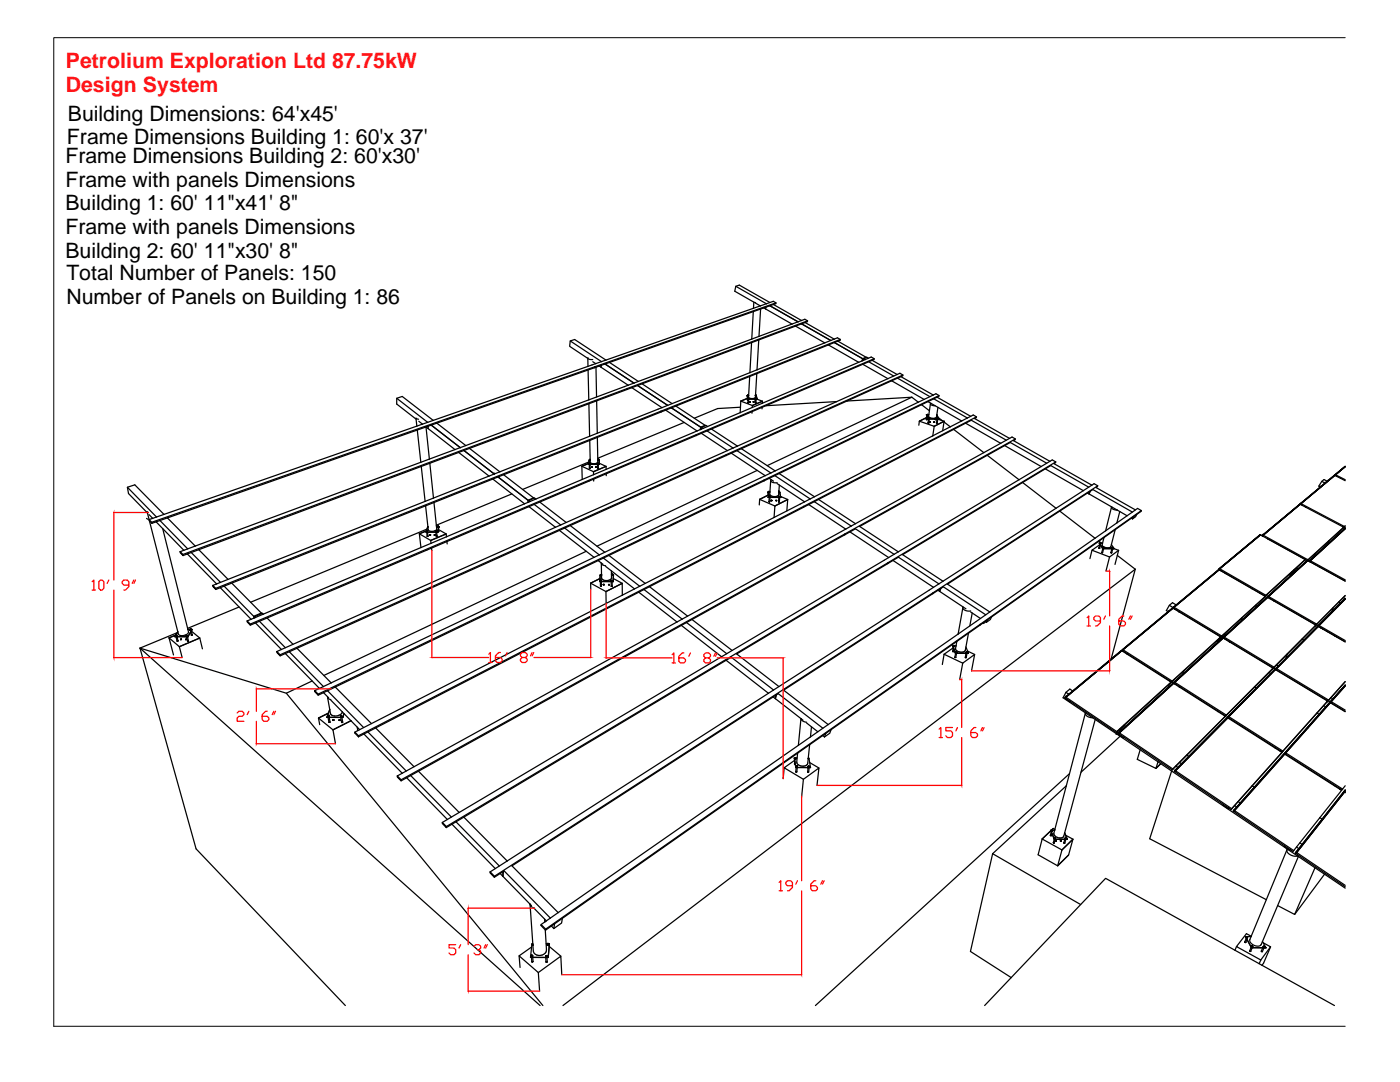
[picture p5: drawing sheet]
<svg xmlns="http://www.w3.org/2000/svg" width="279mm" height="216mm" viewBox="0 0 279 216" stroke-linecap="round" stroke-linejoin="round" font-family="sans-serif">
<defs><g id="words">
<g font-size="4.2" fill="#ff1418">
<text x="13.1" y="13.6">Petrolium Exploration Ltd 87.75kW</text>
<text x="13.1" y="18.3">Design System</text>
</g>
<g font-size="4.2">
<text x="13.3" y="28.8">Frame Dimensions Building 1: 60'x 37'</text>
<text x="13.5" y="24.2">Building Dimensions: 64'x45'</text>
<text x="13.1" y="32.5">Frame Dimensions Building 2: 60'x30'</text>
<text x="13.1" y="37.2">Frame with panels Dimensions</text>
<text x="13.1" y="41.9">Building 1: 60' 11&quot;x41' 8&quot;</text>
<text x="13.1" y="46.7">Frame with panels Dimensions</text>
<text x="13.1" y="51.4">Building 2: 60' 11&quot;x30' 8&quot;</text>
<text x="13.2" y="56">Total Number of Panels: 150</text>
<text x="13.2" y="60.7">Number of Panels on Building 1: 86</text>
</g>
</g></defs>
<!-- layer: 0 -->
<g fill="none" stroke="#000" stroke-width=".25">
<path d="M146.8 57.1l6.2 3.5M79.2 79.5l6.2 4.8M113.8 68l6.2 4.2M117.4 71.4h-.1a.82 .82 0 0 0 1 .3M117.4 73.8l.1 6M117.5 79.8l-24.5 9.1M118.3 72.2l.6 .4M118.7 73.4l-31.5 11M118.7 73.2v.2M118.7 73.2l-88.4 31v.2M118.9 72.6l-32.4 11.3M118.9 73.3l.2 5.9"/>
<path d="M119.1 80l.1 6.4M119.6 73l-.9 .4M119.6 73l.4 .3M120 73.3l5.4 3.6M120 72.9l-.4 .1M120 72.9v.4M120 72.2l-1.1 .4M120.7 72.6l-.7 .3M120.7 72.6l5.8 3.8M120.7 72.6h.1M120.9 71.9l-.9 .3M120.9 71.9l-6.2-4.2-.9 .3-.1 1.1 3.6 2.4v1.6"/>
<path d="M121.6 72.3l5.8 3.8M121.6 72.3l-.8 .3M125.2 77.7l-7.7 2.9M125.2 77.5l-88.7 33.1M125.2 77.5v.2M126.1 77.4l6 3.9M126.1 77.4l-.9 .3M126.5 76.4l-9 3.4M126.5 76.4h.1M127.2 76.9l-1.1 .5M127.2 76.9l6.1 4M127.4 76.1l-.9 .3"/>
<path d="M128.1 76.6l6 3.9M149.1 79l.1 .6M149.1 79h.1M149.2 79.8h.1M149.2 79.5l-1.4 .5M149.2 79.3v.5M149.2 79h.1M149.2 79h-.1M149.2 79.6h.1M149.2 79.6h.2M149.3 79h.1M149.3 78.9l-.1 .1"/>
<path d="M149.3 79.8h-.1M149.3 78.9l-.2 .1M149.3 78.9v.1M149.3 79.8h.1M149.3 78.9h.1M149.3 79.6h.1M149.3 79.6v.2M149.3 79.6v.7M149.3 79.5v.1M149.3 79.5h.1M149.4 79.6h.1M149.3 79.6h-.1"/>
<path d="M149.4 79.5v.1M149.4 79.5h.1M149.4 79.6h1.5M149.4 78.9a.62 .62 0 0 0 .3 .6 .62 .62 0 0 0 .7 0l.3-.1 .1-.4M149.4 79.5h-.1M149.4 79.6h1.3M149.4 79.6v.7M149.4 79.6h-.1M149.6 75.1l-.2 3.8M149.7 74.4l-16.5 6.5M150 68.4l-.3 6M150 68.4l-22.8 8.5"/>
<path d="M150.3 62.2l-28.7 10.1M150.3 62.2l-.3 5.5M150.4 60.3v1.2M150.6 60.3l.2 .1M150.7 79.6l.1 .2M150.7 79.6h.2M150.8 79h.1M150.8 79.8v.6M150.8 79.6v.2M150.8 78.9h.1M150.8 79.6h.1M150.8 79.5v.1"/>
<path d="M150.8 79.5h.1M150.8 60.5l.9 .5M150.8 79.5l.1 .1M150.9 79h.1M150.9 79.5h.1M150.9 79.6h.1M150.9 79.5v.1M150.9 79.6h.2M150.9 79.6v.8M150.9 78.9l-.1 .1M150.9 78.9v.1M150.9 79l.2 .6"/>
<path d="M151 74.6l-.2 4.3M151.1 79.6h-.2M151.1 79.6h.1M151.1 79.6l1.1 .5-.1 .4M151.1 73.8l-1.4 .6M151.4 67.8l-.3 6M151.8 61.7l-.3 5.4M151.8 61.7l-1.5 .5M152.4 61.4l-.6 .3M152.4 61.4l.4 .2M152.9 61.3l-.5 .1M152.9 61.3l-.1 .3 5.3 3.1"/>
<path d="M153 60.6l1.3-.5 .6 .3-.1 .2-.5 .2M153 60.6l-32.1 11.3M153.6 61l-.7 .3M153.6 61l5.7 3.2M153.6 60.4l-6.1-3.5-.7 .2-.2 1 4 2.3M154.3 60.8l-.7 .2M154.3 60.8l5.7 3.2M154.9 60.4l-36.2 12.8M158.8 65.1l-8.8 3.3M158.8 65.1l5.8 3.3M159.3 64.2l-31.9 11.9M160 64l-.7 .2"/>
<path d="M160 64l.6-.3 .6 .3-.1 .2-.4 .2M160 64.6l5.8 3.3M160 64.6l-1.2 .5M160.7 64.4l5.8 3.3M160.7 64.4l-.7 .2M161.2 64l-36 13.5M165.3 68.8l6.1 3.5M165.8 67.9l-14.7 5.9M166.5 67.7l-.7 .2M166.5 67.7l.6-.3 .6 .3v.2l-.5 .2M166.5 68.4l-31.6 12.6M166.5 68.4l5.7 3.2 .6-.3"/>
<path d="M166.5 68.4l5.7 3.2-.2 .4M167.2 68.1l-.7 .3M167.2 68.1l5.6 3.2M167.7 67.7l-35.8 14.3M171.4 72.3l-30.2 12.8M172 72l-.6 .3M172.2 72.7l-22.1 9.4M172.2 72.7l5 2.9M172.2 71.9l-.2 .1M172.6 71.8l-.3-.2-.1 .3M172.6 71.8l1.3-.6 .6 .4-.1 .1-.3 .2M172.6 71.8l-.4 .1"/>
<path d="M172.8 71.3v.1M173.3 71.5l-.3-.2-.7 .3M173.4 72.2l5 2.8M174.1 71.9l4.9 2.8M174.1 71.9l-1.9 .8M174.5 71.6l-35.5 15.1M177.2 75.6l-30 13.4M178 76l-9 4M178 76l6.4 3.7M179 74.7l-1.8 .9M179 74.7l.6-.2 .6 .3-.4 .4M179.1 75.5l6.5 3.6"/>
<path d="M179.8 75.2l-1.8 .8M179.8 75.2l6.5 3.6M180.2 74.8l-35.2 15.9M182 79.3l-28.9 13.6M182 79.3l1.3 1M182 79.3l-13 .7M184.4 79.7l-29.7 14.3M186.3 78.8l.5-.2 .6 .3-.1 .2-1 .5M186.3 78.8l-1.9 .9M186.3 79.6l-30.8 14.9M186.3 79.6l6.8 3.8M187 79.3l6.7 3.8"/>
<path d="M187.4 78.9l-34.9 16.9M25.4 97.2l5.8 6M83 83.4l.5 .3M83 83.6l.2 1.4M83.1 83.6l-3.9-3v-1.1l1.1-.4 6.2 4.8M83.2 85l-50.5 17.6M83.3 85.8l.7 6.4M83.6 84.1l.7 .5M84 92.2l-45 16.8M84.1 93.1l.7 6.9M84.3 84.6l-1.1 .4M85 85.2l.7 6.4"/>
<path d="M85 85.2h.1M85 85.2l.5 .3M85.4 84.3l-1.1 .3M85.5 85.5l5.3 4.2M85.5 85v.5M85.8 92.4l.7 7M86.1 84.8l5.8 4.5M86.1 84.8h.1M86.5 83.9l-1.1 .4M87.2 84.4l5.8 4.5M87.2 84.4l-56.9 20M90.8 89.7l-6.8 2.5"/>
<path d="M91.5 90.3l-51.8 19.4M91.5 90.3l6.1 4.7M91.9 89.3l-1.1 .4M91.9 89.3h.1M92.6 89.9l-1.1 .4M92.6 89.9l6 4.7M93 88.9l-1.1 .4M93.7 89.5l6.1 4.6M97.6 95l-12.8 5M98.4 95.6l6.3 4.9M98.6 94.6h.1M98.6 94.6l-1 .4"/>
<path d="M99.4 95.2l6 4.6 1.1-.5M99.4 95.2l-14.5 5.7M99.4 95.2l6 4.6-.1 .5M99.8 94.1l-1.2 .5M100.5 94.7l6 4.6M102.2 98.6l-15.1 6.2M106.5 99.3v.2M106.9 99.6l-.2-.2-1.1 .4M106.9 99.6l-1.6 .7M116.1 93l.1 2.7M116.1 93l2.3 1.1M116.2 95.7l-9.3 3.9"/>
<path d="M117.5 92.7h.2M117.5 92.6h.2M117.5 92.6h.1M117.5 92.6v.1M117.5 80.6l-24.9 9.3M117.5 80.6l.2 6.5M117.5 92.5l-1.4 .5M117.6 92.2l-.1 .4M117.6 92.2l-13.3 5.5M117.6 91.8l-.1 .8M117.6 91.8v.4M117.6 92.5h.1"/>
<path d="M117.6 92.6h.1M117.6 92.5v.1M117.6 92.7v.7M117.6 92.6h-.1M117.6 92.5l.1 .1M117.6 93.4h.1M117.7 92.6h.1M117.7 91.8v.1M117.7 91.9h-.1M117.7 91.9h.1M117.7 91.8h.1M117.7 87.1l-17.9 7"/>
<path d="M117.7 92.6l1.7 .1M117.7 92.6v.1M117.7 87.9l-18.3 7.3M117.7 87.9l.1 3.9M117.7 92.5v.1M117.7 91.8h-.1M117.7 92.5h.1M117.7 92.5h-.1M117.7 92.7l.1 .7M117.7 92.7h.1M117.8 93.4h-.1M117.8 93.4h.1"/>
<path d="M117.8 91.8l-.1 .1M117.8 91.8h.1M117.8 91.8h-.1M117.8 91.8h-.2M117.8 91.8v.1M117.8 92.7h-.1M117.8 92.7h.1M117.8 92.7h1.6M118.1 93.2v.1M118.1 93.2h-.1M118.1 93.3h.1M118.1 93.2h.1"/>
<path d="M118.2 93.2h.1M118.2 93.2h-.1M118.2 93.2l-.1 .1M118.4 94.1l.1 .6M118.5 94.7l-2.3 1M118.5 95.6l-11.9 5M118.5 95.6v.4M118.9 93.3h.1M118.9 93.2h.1M118.9 93.2v.1M119 93.3h-.1M119 93.2h.1"/>
<path d="M119.2 87.3l.1 4.5M119.3 92.5v.1M119.3 92.6h.1M119.3 92.7v.7M119.3 92.5h.1M119.3 93.4h.1M119.3 93.4v.1M119.3 91.8h.2M119.3 91.8h.3M119.3 91.8a.77 .77 0 0 1-.4 .7 .77 .77 0 0 1-.8 0l-.3-.3v-.3M119.4 91.8h.1M119.4 91.8v.1"/>
<path d="M119.4 92.6h.1M119.4 92.6h-.1M119.4 92.5h.1M119.4 92.6v.1M119.4 91.9h.1M119.4 93.4l-.1 .1M119.4 92.5v.1M119.4 92.7h.1M119.4 92.7h.2M119.4 92.7v.7M119.4 93.4h.1M119.4 92.6l.2 .1"/>
<path d="M119.5 91.8h.1M119.5 91.9h-.1M119.5 91.8v.1M119.5 91.8l.1 .1M119.5 92.7h.1M119.6 92.7h.1M119.6 92.7h-.2M119.6 92.6v.1M119.6 92.6h-.1M119.6 92.6h.1M119.6 91.8v.1M119.6 92.4l1.4 .7v.6"/>
<path d="M119.6 91.9v.7M119.6 91.8v.8M119.6 91.8h.1M119.6 91.8h-.1M121 93.1l-2.6 1M121 94.5v.4M131.9 82.2l-14.2 5.7M131.9 82l-88.9 35.4M131.9 82v.2M132.1 81.3l-14.4 5.8M132.9 81.8l6.2 4.2M133.2 80.9l-1.1 .4"/>
<path d="M134 81.4l5.8 3.8 .9-.3M134 81.4l-2.1 .8M134 81.4h.1M134 81.4l5.8 3.8-.1 .5M134.9 81l-.9 .4M134.9 81l5.8 3.9M136.5 84.3l-17.2 7.1M138.9 86.9l-20.4 8.7M139 86.7l-.1 .2M139 86.7l-89.1 37.8M139.1 86l-20.6 8.7M139.7 85.7l-.6 .3"/>
<path d="M139.9 85.6l-.2 .1M140 86.5l-1.1 .4M140 86.5l5.2 3.4M140 85.3l.3 .2M140 85.3l-.1 .3M140.7 84.9v.1M141.1 86l5.2 3.4M141.1 86l-1.1 .5M141.2 85.1l-.3-.2-.9 .4M141.2 85.1l-1.3 .5M142 85.6l5.2 3.4M144.9 90.9l-32.2 14.5"/>
<path d="M145 90.7l-.1 .2M145 90.7l-89.1 40M145.2 89.9l-33.3 14.9M146 90.4l6.7 4.5M146 90.4l-1.1 .5M146.3 89.4l-1.1 .5M147.1 89.9l6.7 4.5M147.1 89.9l-1.1 .5M147.2 89l-.9 .4M147.8 81.3l-4.6 .2-4.6 2M147.8 80l-.1 2.3M147.8 80l2.4 .9"/>
<path d="M148 89.5l6.7 4.5M149.3 80.3h.1M149.3 80.3l.1 .1M149.4 80.4h.1M149.4 80.3v.1M149.4 80.3h.1M149.6 80.2h.1M149.7 80.2h.1M150.1 82.1v.4M150.1 82.1l-9 3.9M150.2 80.9l-.1 .4M150.3 80.2h.1"/>
<path d="M150.4 80.2h.1M150.5 80.2h-.1M150.5 80.2h.1M150.8 80.4h.1M150.9 80.4h-.1M150.9 80.4h.1M151.1 93.9l-32 15.1M151.6 99.6l3 1.4M151.6 99.6l-.1 1.2M152.1 81.3v.3M152.2 80.1l-2 .8M152.5 96l-32.1 15.4"/>
<path d="M152.5 95.8v.2M152.5 95.8l-89 42.7M152.7 94.9l-33.1 15.8M153.2 98.2h.1M153.3 98.2l.1 .9M153.3 99.2h.1M153.3 98.8l-1.7 .8M153.3 98.3l.1 .9M153.3 98.2v.1M153.3 98.6v.6M153.4 98.2v.1M153.4 98.3h.1"/>
<path d="M153.4 98.3h-.1M153.4 98.2h.1M153.4 98.2h-.1M153.4 99.1h.1M153.4 99.1v.1M153.4 99.2v.1M153.4 99.2h-.1M153.4 99.3h.2M153.4 99.2h.1M153.4 99.2l.3 .1M153.5 98.2h.1M153.5 98.2h-.1"/>
<path d="M153.5 98.2h-.2M153.5 98.2h.2M153.5 95.4l.9 .6M153.5 98.3h.1M153.5 99.3v.8M153.5 99.1h.1M153.5 99.1v.1M153.5 99.1l.1 .1M153.6 99.1h-.1M153.6 99.2h-.2M153.6 99.2h.1M153.6 99v.1"/>
<path d="M153.6 99l.1 .1M153.6 99.1h.1M153.6 98.2a.77 .77 0 0 0 .3 .8 .77 .77 0 0 0 .8 .1l.7-.3v-.5M153.7 99.2h1.9M153.7 99.2h-.1M153.7 99.2l-.1 .1M153.7 99.2h.1M153.7 99.1h-.2M153.7 99.3l-.1 .8M153.7 99.3h1.7M153.7 99.1v.1M153.7 99.1h.1"/>
<path d="M153.8 95.9l-.2 2.3M153.8 94.4l-1.1 .5M153.9 99.9h.1M153.9 95.7l-.1 .1a.75 .75 0 0 0 1.1 .5h.2M153.9 99.8v.1M153.9 99.8h.1M154 99.8h.1M154 99.8v.1M154 99.8l.1 .1M154.1 99.9h.1M154.1 99.9h-.2M154.6 94.9l-2.1 1.1"/>
<path d="M154.6 94.9l7.1 4.7M154.7 94l-.9 .4M154.8 99.9h.1M154.8 99.8l.1 .1M154.8 99.8v.1M154.9 99.9h.1M154.9 99.8h.1M154.9 99.8h-.1M155 99.8v.1M155 99.9h-.1M155 99.9h.1M155.1 96.5l5.5 3.6"/>
<path d="M155.4 98.3h.1M155.5 98.3h.1M155.4 99.3h.2M155.4 98.2h.1M155.4 98.2v.1M155.4 98.2h.2M155.4 99.3v.8M155.4 99.1h.1M155.4 99.2h.1M155.4 99.1l.1 .1M155.5 99.2h-.1M155.5 98.2h.1"/>
<path d="M155.5 99.1h.1M155.5 98.3h-.1M155.5 99.2h.1M155.5 94.5l-.9 .4M155.5 94.5l7 4.6M155.5 98.2v.1M155.5 98.2l.1 .1M155.5 96.8l-.1 1.4M155.6 98.3h.1M155.6 99.1h.1M155.6 99.2h.1M155.6 99.1h-.1"/>
<path d="M155.6 99.3l-.1 .8M155.6 98.2h-.1M155.6 98.2v.1M155.6 99.1v.1M155.6 99.2h.2M155.6 99.2v.1M155.6 98.3l.2 .8M155.8 99.1l1.4 .6-2.6 1.3M155.8 99.1l-.1 .1M155.8 99.1v.1M155.8 99.2h.1M155.8 99.2l-.2 .1"/>
<path d="M161.7 99.6l-1.1 .5M162.5 99.1l-.8 .5M163.4 99.7l7.3 4.8M163.4 99.7l-.9 .4M167 80.1l-14.2 .9M169 80l-21.9 9.9M183.5 84l-.1 .8M183.5 84l2.9 1.1M183.9 80.8l1.6 1.2M184.9 83.7h.1M184.9 82.7v.1M184.9 82.8l.1 .2"/>
<path d="M184.9 82.8l.3 .7M184.9 83.3l-1.4 .7M185 82.8h.1M185 83l.1 .2M185 83l-.1 .7M185 82.8h-.1M185 83.7h.1M185 82.8v.1M185 82.9h.1M185.1 82.8h.1M185.1 82.8v.1M185.1 82.7l-.2 .1"/>
<path d="M185.1 82.9h.1M185.1 82.7h.3M185.1 82.7v.1M185.1 83.2l-.1 .5M185.1 83.2l.1 .3M185.1 83.2h.1M185.1 82.8h-.2M185.2 80.1l6.7 3.9M185.2 84.4h.1M185.2 83.5l.1 .1M185.2 83.5h.1M185.2 83.5h.3"/>
<path d="M185.3 84.4h.1M185.3 83.6h.2M185.3 83.6h.1M185.3 83.5h.1M185.3 83.6l-.1 .8M185.4 84.4h-.1M185.4 83.5h.1M185.4 83.5l.1 .1M185.4 83.5l-.1 .1M185.5 83.6h.1M185.5 83.4l-.2 .1M185.5 83.5h.1"/>
<path d="M185.5 83.5h-.1M185.5 83.6h1.7M185.5 83.6l-.1 .8M185.5 83.6h1.1M185.5 84.2h.1M185.6 84.2h.1M185.6 84.2h-.1M185.7 84.2h-.1M185.7 84.2h.1M185.7 80.6l-.3 2.1a.59 .59 0 0 0 .1 .7 .59 .59 0 0 0 .7 .1l.6-.1 .1-.6M185.8 80.5h-.1a.82 .82 0 0 0 .9 .5M185.8 80.5h.1"/>
<path d="M186.2 87l-23.7 12.1M186.4 84.2h.1M186.4 85.1l-.2 1.9M186.5 84.2h.1M186.5 84.2h-.1M186.6 83.7h.1M186.6 83.6h.6M186.6 83.6v.1M186.7 83.7h.1M186.8 83.6l-.1 .1M186.9 84.4h.1M186.9 82.8h.1"/>
<path d="M187 82.8h.1M187 82.8l.3 .7M187 83.6l-.1 .8M187 83.5h.1M187 83.5l.1 .1M187 84.4h.1M187.1 83.5h.1M187.2 83.5l-.1 .1M187.2 83.5h.1M187.2 83.5v.1M187.2 83.6h.2M187.2 83.6h.1"/>
<path d="M187.2 81.3l-.3 1.5M187.2 83.5l.2 .1M187.2 83.3l.9 .6M187.3 83.5h-.1M187.3 83.5h.1M187.3 83.5l.1 .1M187.4 83.6h.1M188.4 84.2l1.2 1M188.4 84.1l-2 1M188.4 84.1l-.3 1.8M188.4 84.1l-1.2-.5-.2 .8M189.6 85.2l-3.4 1.8"/>
<path d="M190.3 85.7l-26.9 14M190.3 85.7l6 4.6M190.3 85.7l3.5-1.8 7 3.9M191.9 84l-2.3 1.2M192.7 84.4l7 4.1M193.1 83.4l1.1-.6 .7 .4-.4 .3 7 4M193.1 83.4l-1.2 .6M194.9 83.2l-34.5 17.8M197 90.9l4.6-2.6 7.3 4.1M197 90.9l6.4 4.8M197 90.9l-25.4 14.1 7.7 5.1M199.7 88.5l-63.6 35"/>
<path d="M200.5 88.9l7.3 4.2M201.5 87.5l-1.8 1M201.5 87.5l.5-.3 .6 .4-.3 .3 7.2 4.2M202.6 87.6l-34 18.9M204.1 96.3l-24 14.4 8.1 5.3M204.1 96.3l5.6-3.4 7.6 4.3M204.1 96.3l6.7 5.1M207.8 93.1l-28.5 17M208.6 93.6l7.6 4.3M209.5 92.1l.5-.3 .7 .4-.4 .3 7.6 4.3M209.5 92.1l-1.7 1M210.7 92.2l-33.5 20.1"/>
<path d="M216.2 97.9l-5.4 3.5M217 98.4l-27.9 18.2 8.4 5.5M217 98.4l.3 .2M217.3 98.6l5.7 3.2M217.5 98.1l-.2 .5M217.6 98l-.3 .6M217.6 98l-.6 .4M217.6 98l.5-.3 7.9 4.5M217.9 96.8l.4-.3 .8 .4-.4 .4 7.9 4.4M217.9 96.8l-1.7 1.1M219.1 96.9l-32.9 21.4M263.6 97.2h.1"/>
<path d="M263.6 97.2l-4.1 3.4M263.8 96.1l.6 .3M264.4 96.4l-4.8 4.1M264.4 96.4l1.9-1.6-2.7 2.4M264.5 96.4h.1M264.5 96.4l-.9 .8M264.9 96l-.7-.3-.4 .4-.6 .9 .3 .2M264.9 96h.1M264.9 96l-.4 .4M266.3 94.9l-6.8 5.7 .1-.1M266.4 94.9l-1.5 1.1M266.4 94.9l-6.8 5.6"/>
<path d="M266.4 94.9h.1M266.4 94.9l-6.7 5.6M266.4 94.9l1.1 .5M266.5 94.7l-.1 .2 2.1-1.8-2 1.6M266.5 94.7l-.1 .2M266.5 94.7h.1M266.8 95v.1M267.5 95.4l1 .5M267.5 95.4h.1M268.5 93.1l-2 1.6 2 1M268.5 93l-2.1 1.9 2.1-1.8-2 1.6M29.3 103.4l.2 .2"/>
<path d="M29.3 102.1l.3 .2M29.4 102.3l.4 1.4M29.4 102.4l-3.8-3.9-.2-1.3 1.5-.5 5.8 5.9M29.7 102.7l.8 .7M29.8 103.7h.1M29.8 103.9l5.7 22.2M30.3 104.2l-.5-.5 .5 .7M30.5 103.4l-.7 .3M31.2 104.1l5.5 5.7M31.9 103.9l5.6 5.6M32.5 105.5l4.9 19.9M32.7 102.6l-2.2 .8"/>
<path d="M33.4 103.3l5.6 5.7M36 110.1l.5 .5v.3l-.5-.6zM36.7 109.8l-.7 .3M37.4 110.5l5.8 6M37.4 110.5l-.9 .4M37.5 109.5l-.8 .3M38.2 110.2l5.8 6M38.2 110.2l-.8 .3M39 109l-1.5 .5M39.7 109.7l5.8 5.9M39.7 109.7l-1.5 .5M42.5 116.8l.5 .6 .1 .2-.6-.6z"/>
<path d="M43.2 116.5l-.7 .3M44 117.3l6.1 6.3M44 117.3l-.9 .3M44.7 117l5.9 6M46.3 116.4l5.9 5.9M83.7 106.5l.3 2.8M83.7 106.5l2.3 1.3M84 109.3l-31.5 13.2M84.8 100l-41.6 16.5M84.9 100.9l.5 4.2M84.9 100.9l-40.9 16.4M85 106.2h.3"/>
<path d="M85 106.2h.2M85.1 106.1h.1M85.1 106.1l-.1 .1M85.1 105.9v.2M85.1 105.9l-1.4 .6M85.1 106l.1 .1M85.2 106.1h.1M85.2 106.2v.8M85.2 106.1l-.2 .1M85.2 105.6l-35.2 14.6M85.2 106.2h1.9M85.2 106.1v.1"/>
<path d="M85.2 106.2h.1M85.2 107h.1M85.3 107h.1M85.3 106.1h.1M85.3 106.1h-.1M85.3 106h-.2M85.3 106l-.1 .1M85.3 106v.1M85.3 106.2l.1 .8M85.3 106.2h1.8M85.3 105.2l-.2 .7M85.3 105.2h.1"/>
<path d="M85.3 105.2l-.2 .9M85.4 105.2h.1M85.4 105.1v.1M85.4 107h-.1M85.4 105.1l-.1 .1M85.4 107h.1M85.8 106.7v.1M85.8 106.7h.1M85.8 106.8h.1M85.9 106.7h.1M85.9 106.8h-.1M85.9 106.8h.1"/>
<path d="M85.9 106.7v.1M86 107.8v.6M86 108.4l-2 .9M86.1 109.4l-36.1 15.3M86.1 109.4l.1 .4M86.6 100.3l.5 4.5M86.7 106.8h.1M86.7 106.7v.1M86.7 106.7h.1M86.8 106.8h-.1M86.8 106.7h.1M86.8 106.8h.1"/>
<path d="M86.8 106.7v.1M87 106.1h.1M87 106.2l.1 .8M87 106v.1M87 106h.1M87.1 107h.1M87.1 106.1h.1M87.1 106.2h.2M87.1 106.2h.1M87.1 104.8v.3M87.1 106.1h-.1M87.1 105.1a.82 .82 0 0 1-.3 .9 .82 .82 0 0 1-.9 0l-.4-.2-.1-.6"/>
<path d="M87.1 105.1h.4M87.1 105.1h.5M87.1 106h.1M87.1 106v.1M87.1 106.1v.1M87.1 106.2l.1 .8M87.2 106.1h.1M87.2 106.1h-.1M87.2 106.1l.1 .1M87.2 107h.1M87.3 106.2h.1M87.3 105.2h.1"/>
<path d="M87.3 106.1v.1M87.3 106.1h-.1M87.3 106.1h.1M87.4 105.2h.1M87.4 105.1l-.1 .1M87.4 105.9l-.1 .2M87.4 105.9v.2M87.4 105.1h.1M87.4 106.1h.1M87.4 105.1l.1 .1M87.5 105.2h-.1M87.5 105.2h.1"/>
<path d="M87.5 105.5l.1 .6M87.5 105.7l1.5 .8 .1 .6M87.6 106.1h-.2M87.6 106.1h.1M87.6 105.2l-.3 .9M87.6 105.2l-.2 .7M87.6 105.1v.1M87.6 105.1l-.1 .1M89 106.5l-3 1.3M89.1 107.1l-3.1 1.3M89.2 108.1v.4M105.3 100.3l-16.2 6.8"/>
<path d="M105.6 101.1l5.3 4.1M105.8 100l-.2-.2-.1 .4M106.6 100.6l5.3 4.2M106.6 100.6l-20.5 8.8M107.7 100.2l5.3 4.1M110.9 105.2l-54.7 24.4M111.7 105.8l6.9 5.4M111.7 105.8l-52.4 23.6M111.9 104.8l-1 .4M112.7 105.4l-1 .4M112.7 105.4l6.9 5.3M113.8 104.9l6.9 5.3"/>
<path d="M117 110l-52.4 24.8M117.9 116.4l3 1.6M117.9 116.4v1.2M118.6 111.2l-54.1 25.8M119.4 111.9l.9 .7M119.4 111.9l-52.5 25.2M119.6 110.7l-1 .5M119.7 116h.2M119.7 116l.2 .1M119.7 115.4l-1.8 1M119.8 114.8l-.1 1.1h.1M119.8 114.8h.1"/>
<path d="M119.8 114.8l-.1 1.2M119.8 115.9h.1M119.8 115.8h.1M119.8 116.1v.8M119.8 115.8v.1M119.8 116.9l.1 .1M119.9 115.9h.1M119.9 117h.1M119.9 115.9l-.2 .1M119.9 114.8h.1M119.9 114.8h-.1M119.9 116h.1"/>
<path d="M119.9 114.7h.1M119.9 114.7v.1M119.9 116v.1M119.9 115.8h.1M119.9 116.1h.1M119.9 116h2.2M120 115.9h.1M120 114.7v.2M120 117h-.1M120 115.8h.1M120 115.9h-.1M120 114.7h-.1"/>
<path d="M120 114.7h.1M120 115.9h-.2M120 112.4v2.3M120 116.1v.8M120 116.1h2.1M120 114.7v.1M120 112.3l.2 .4 .7 .2M120 116.9v.1M120 114.6v.1M120 116.9h.1M120 114.6h-.2v.2M120 114.8h.1"/>
<path d="M120 114.7l.1 .1M120.1 114.8h.1M120.4 116.7h.1M120.4 116.6v.1M120.4 116.6h.1M120.4 111.4l7.3 5.6M120.4 111.4l-1 .5M120.5 116.6h.1M120.5 116.6h-.1M120.5 116.7h.1M120.5 116.6v.1M120.6 116.7h-.1"/>
<path d="M120.6 116.6v.1M120.9 113l5.7 4.5M120.9 118l3.3-1.6v2.4M120.9 118l.1 2.4M121.4 116.7h.2M121.4 116.7h.1M121.5 116.6h.1M121.5 116.6v.1M121.5 110.8l7.3 5.6M121.6 116.7h.1M121.6 116.6h.1M122 115.9v.1"/>
<path d="M122 115.9h.1M122 116.1v.9M122 117h.1M122 115.8v.1M122 116h.1M122 113.9v.8M122 114.7h.2M122 114.7h.4M122 114.7v.6a1.2 1.2 0 0 1-1.9 .1v-.6M122.1 117h.1M122.1 114.8h.1M122.1 115.9h.1"/>
<path d="M122.1 115.8h-.1M122.1 116.1h.3M122.1 116h.1M122.1 116v.1M122.1 115.9v.1M122.1 115.8l.1 .1M122.2 115.9h.1M122.2 115.9l-.1 .1M122.2 116.1v.9M122.2 117h-.1M122.2 115.9v.1M122.2 114.7h-.1"/>
<path d="M122.2 117h.1M122.2 114.8h.1M122.2 114.7h.1M122.2 116h.2M122.2 116h-.1h.3M122.2 114.7l.1 .1M122.3 114.8h.1M122.3 114.7h.1M122.3 114.8h-.1M122.4 116h.1M122.4 115.9h-.2M122.4 115.9v.1"/>
<path d="M122.4 115.9v.2M122.4 115.9h.1M122.4 115.4l1.8 1-3.3 1.6M122.4 114.8v1.1M122.4 114.7v.1M122.4 114.7h-.1M126.6 117.5l-5.6 2.9M127.5 118.2l7.6 5.9M127.5 118.2l-52.5 27.1M127.7 117l-1.1 .5M128.5 117.6l-1 .6M128.5 117.6l7.6 5.9"/>
<path d="M129.6 117.1l7.6 5.8M153.5 100.1h.1M153.6 100.1h-.1M153.6 100.1h.1M154.5 103.3l-26.8 13.7M154.6 101l2.6-1.3-.2 2.2M154.6 101l-.1 2.3M155.4 100.1h.1M155.5 100.1h-.1M155.5 100.1h.1M160.3 101.2l-31.8 16.4M160.4 101l-.1 .2"/>
<path d="M160.4 101l-88.9 45.8v.2M160.6 100.1l-6.1 3.2M161.4 100.7l7.4 4.9M162.5 100.1l7.4 4.9M162.5 100.1l-2.2 1.1M168.6 106.7l2.1-1.2 7.7 5.1M168.6 106.7l-31.6 17.5M168.6 106.5l-88.6 49.1M168.6 106.5v.2M169.6 106.1l7.7 5.2M177.2 112.5l-30.2 18 8.5 6.5M177.2 112.5l2.1-1.3 8.1 5.3"/>
<path d="M177.2 112.3l-88.1 52.6M177.2 112.3v.2M177.3 111.3l-32.3 19.1M178.2 111.8l8.1 5.4M178.4 110.6l-1.1 .7M179.3 110.1l-.9 .5M186.1 118.5l-29.7 19.2 8.9 6.9M186.2 118.3l-.1 .2M186.2 118.3l-87.5 56.5M186.3 117.2l-31.9 20.5M187.2 117.8l-1.1 .7M187.2 117.8l.3 .2"/>
<path d="M187.5 118l5.3 3.5M187.6 117.5l-.1 .5M187.8 117.4l-.6 .4M187.8 117.4l.5-.3 8.4 5.6M187.8 117.4l-.3 .6M210.8 101.4l-24.5 15.8M211.5 102l7 5.4M217.9 109.8l-.4 1.7M219.3 108l.5 .4M219.3 108l-21.4 15.1M219.3 109.4h.1M219.4 109.4h.1"/>
<path d="M219.4 108.4v.1M219.4 108.4h.1M219.4 108.4h.2M219.4 108.5l-.1 .8M219.4 108.5l.6 .9M219.5 109.4h.1M219.5 108.7l-1.6 1.1 3.5 1.3M219.5 108.4l-.1 .1M219.5 108.5h.1M219.6 108.4h-.1M219.6 108.4l.1 .1M219.6 108.4h.4"/>
<path d="M219.6 108.4h.1M219.6 108.7v.1M219.6 108.7h.1M219.6 108.5h.1M219.6 108.8l-.1 .6M219.6 108.8l.4 .6M219.7 108.5h.1M219.9 110.3h.1M220 109.4l.1 .1M220 109.4h.1M220 110.3h.1M220.1 110.3h-.1"/>
<path d="M220.1 109.5h1.8M220.1 109.5l-.2 .8M220.1 109.4h.1M220.1 109.5h.2M220.1 109.3h.1M220.1 109.3v.1M220.1 109.3h.2M220.2 109.4h.1M220.2 109.4l-.1 .1M220.2 109.3h.1M220.2 109.5l-.1 .8M220.3 109.4h.1"/>
<path d="M220.3 109.4v.1M220.3 109.3h.1M220.3 109.4h-.1M220.3 109.3v.1M220.3 109.5h.1M220.3 109.5h1.8M220.3 107.3l-1 .7M220.7 105.9l-23.2 16.2M221.4 111.1l-.7 2.9M221.7 110.3h.1M221.8 110.3h.1M221.8 108.7l.5 .7"/>
<path d="M221.8 101.2l-1.1 4.7M221.9 101.2a.82 .82 0 0 0 1.1 .6M221.9 101.1v.1M221.9 110.3h.1M221.9 109.6l-.2 .6M221.9 109.6h.1M221.9 109.5h.2M221.9 109.5v.1M221.9 109.4h.2M221.9 109.4h.1M222 109.3l-.1 .1M222 109.3v.1"/>
<path d="M222 109.3h.1M222 109.4h.1M222.1 109.4h.1M222.1 109.5l-.2 .8M222.1 109.3h.1M222.1 109.4h-.1M222.1 109.3v.1M222.1 109.5h.1M222.1 109.4l.2 .1M222.3 109.4v.1M222.3 109.4h-.2M222.3 109.5l.9 .3"/>
<path d="M222.3 109.5h-.2M222.3 109.5h.1M222.6 105.7l-.8 3a.79 .79 0 0 1-1.3 .5l-.3-.1-.3-.3 .4-1.5M222.9 104.3l-2.2 1.6M223 110.8l3.6 2.8M223 101.8l.5 .3M223.2 109.8l-1.8 1.3M223.2 109.8l-.7 2.8M223.5 102.1l-.6 2.2M223.5 102.1l1.4 .8M225.8 103.4l-5.5 3.9M225.8 103.4l.2 .1"/>
<path d="M226.3 103.1l-.3 .4M226.3 103.1l-.5 .3M226.3 103.1l1.5-1.2-.8-.5-4.1 2.9M226.6 113.6l-114.2 87M226.6 113.6l-4.8 17.9M226.9 102.6l-.3 .5-.6 .4M227.8 101.9l-32.2 22.7M243.2 113.7l-9.1 7.6 .1-.2M243.3 113.7l-9 7.5M243.3 113.7h.1M243.3 113.6v.1M243.3 113.7l1.3 .7"/>
<path d="M243.3 113.7l1.2 .7M243.3 113.4l8.2-6.7-8.3 6.9zM243.4 113.5h.1M243.4 113.5l-.1 .1M243.4 113.5l-.1 .2M243.4 113.5l9.2 5.3M243.7 113.9h.1M244.5 114.4h.1M244.6 114.4h-.1M244.6 114.4h.1M244.6 114.4l5.3 3.1M244.6 114.4l5.3 3"/>
<path d="M249.9 117.5l2.6 1.5M249.9 117.4l2.6 1.6M249.9 117.4v.1M251.5 106.7l-8.3 6.9 .1-.2M251.5 118.4h.1M251.5 106.7l-8.1 6.8M251.5 106.7h.1M251.6 106.7l-8.2 6.8M251.6 106.7l8.9 4.9M251.6 106.7h.1M252 106.9l.1 .1M252 106.7l7.4-6.1-7.5 6.3z"/>
<path d="M252.1 106.8h.1M252.1 106.8l-.1 .1M252.1 106.8l8.9 4.9M252.4 119.2l-4.5 4M252.4 119.2h.1M252.5 119.1l-.1 .1M252.5 119h.1M252.5 119l-8.7 7.9M252.6 118.8h.1M252.6 118.8l-.1 .2M252.9 119.2l-8.8 8M252.9 119.1l-5.2 4.8"/>
<path d="M252.9 119.1l-8.7 8M252.9 119.1h.1M252.9 119.1l-5.2 4.9M252.9 107.5l8 4.3M253 119.2l-5.3 4.8M253 119.2l-8.7 7.9M253 119.2h.1M253 107.5h.1M253 119.2l1.3 .7M253.1 119h.1M253.1 119l-.1 .2M253.1 119l9.7 5.5"/>
<path d="M253.2 119.1l-.1 .1M253.5 119.4l-.1 .1M254.3 119.9v.1M254.3 119.9h.1M254.3 120l5.4 3M254.4 119.9l5.3 3.1M254.4 119.9l-.1 .1M257.6 114.8h.1M257.7 114.8l-4.7 4.4M257.7 114.8l-4.7 4.3M257.8 114.1l-.4 .7M258.3 113.8l.5-.5 .3 .2-.5 .4z"/>
<path d="M258.3 113.8l-.7 1M258.3 113.7l-.4 .6-.5 .5-.2-.1M258.6 114l-.9 .8M259.1 113.5h.1M259.4 100.6l-7.5 6.3 .1-.2M259.5 100.6l-7.4 6.2M259.5 100.6h.1M259.5 100.6l1.1 .6M259.6 100.5l-.1 .1M259.6 100.5h.1M259.7 100.5h.1M259.7 100.5l8.6 4.6"/>
<path d="M259.8 100.8h.1M260.3 111.8l-7.8 7.2M260.4 111.8h-.1M260.4 111.7v.1M260.4 111.7h.1M260.5 111.7h.1M260.5 111.7l-7.9 7.1M260.6 101.2l7.6 4M260.6 101.2h.1M260.9 111.8l-7.9 7.3M260.9 111.8l-1.8 1.7M260.9 111.8h.1"/>
<path d="M260.9 111.8l-2.3 2.2M261 111.8h.1M261 111.8l-2.4 2.2M261 111.8l-7.9 7.2M261 111.8v.1M261 111.9l-7.9 7.1M261 111.9h.1M261 111.7l-.1 .2M261 111.7h.1M261 111.9l1.4 .7M261.1 111.9l.3 .2M261.4 112l1 .6"/>
<path d="M261.5 111.9l7 3.8M261.5 111.9h.1M261.5 111.9l-.1 .1M261.6 112.2h.1M261.6 111.9l-.2 .2M262.2 111.2l-.8 .8M262.2 111.2l6.3-5.7-7 6.4M262.2 111.2l6.3-5.8-7.2 6.6 .1-.2M262.2 111.2h.1M262.2 111.2l-.9 .8 .1-.2M262.4 112.6h.1M262.4 112.6l5.8 3.2"/>
<path d="M262.4 112.6l.9 .5M262.5 110.4l-.2 .6 6.2-5.6-7.1 6.4M262.5 110.4l-1.6 1.5M263.3 113.1l5.2 2.9-.3-.2M263.3 113.1h.1M265 108.7h-.1M265.2 107.9l-.2 .7M265.2 107.9l-2.7 2.5M268 105.4l-2.8 2.5M268 105.4h.1M268.1 119.2l-.9 .9 .4 .2M268.1 119.2l.4 .2-5.3 5.4"/>
<path d="M268.1 105.3h.1M268.1 105.3l-.1 .1M268.1 105.2h.1M268.1 105.2v.1M268.2 105.2h-.1M268.2 105.2l-7.2 6.5M268.2 105.2l.3 .1M268.2 115.8h.1M268.3 105.1l-.1 .1M268.3 105.1h.1M268.5 105.5l-7 6.4M268.5 119.6l-2.8 2.7"/>
<path d="M268.5 104.9l-.2 .2M268.5 105l-.3 .2M268.5 118.9l-.4 .3M268.5 118.8l-5.8 5.9M27.9 129.3l79.9 71.3M27.9 129.3l29.2 9 51.2 62.3M27.9 129.3l11.2 40.1 29.8 31.2M33.7 127.3l.9 3.4M33.7 127.3l2.1 1.7M34.9 127h.2M34.9 127.1h.4M35 126.9h.1"/>
<path d="M35 126.9l-.1 .2M35.1 126.9h.1M35.1 126.7l-1.4 .6M35.1 126.7l-.1 .2M35.1 126.9l-.2 .1M35.1 127.1l.3 .8M35.1 126.9v.1M35.1 127h2.2M35.1 127h.1M35.1 127v.1M35.2 126.9h.1M35.3 126.8h.1"/>
<path d="M35.3 126.8l-.1 .1M35.3 126.8v.1M35.3 126.8l-.2 .1M35.3 126.9h-.1M35.3 126.9h.1M35.3 127.1h2M35.3 127.1h.1M35.3 127.1l.2 .8M35.4 127.9h.1M35.4 126.2l-7.5 3.1M35.5 126.1l-.4 .6M35.5 126.1l-.5 .8"/>
<path d="M35.5 127.9h-.1M35.5 127.9h.1M35.8 129l.6 2.2M35.8 129l4.1-1.7 .5 2.2M36 127.6h.1M36.1 127.6h.1M36.2 127.5l-.2 .1M36.2 127.5h.1M36.2 127.6h-.1M36.2 127.6h.1M36.2 127.5l-.1 .1M36.2 127.5v.1"/>
<path d="M37.1 127.6h.1M37.2 127.5l-.1 .1M37.2 126.9h.1M37.2 127.5h.1M37.2 126.9v.1M37.2 127h.1M37.2 126.8v.1M37.2 127.1l.2 .8M37.2 126.8h.1M37.2 127.5v.1M37.2 127.6h-.1M37.2 127.6h.1"/>
<path d="M37.3 127v.1M37.3 127h.2M37.3 127.1h.2M37.3 126.9h.1M37.3 126.8h-.1M37.3 127h.1M37.3 126.8h.1M37.3 126.8l.1 .1M37.3 126.9v.1M37.4 126.9h.1M37.4 126.9l.1 .1M37.4 127.1l.2 .8"/>
<path d="M37.4 127.9h.1M37.4 125.4l.1 .2M37.5 127v.1M37.5 127h.1M37.5 125.6h.6M37.5 125.6h.3M37.5 125.6a.9 .9 0 0 1-.2 1 .9 .9 0 0 1-.9 .2l-.6-.1-.3-.6M37.6 126.9h-.2M37.6 126.9l-.1 .1M37.6 126.9h.1M37.6 126.9l-.1 .2M37.6 127.9h-.2"/>
<path d="M37.6 127.9h.1M37.8 125.6h.3M37.8 125.6h.1M37.9 125.7h.1M38 125.7h-.1M38 125.7h.1M38 125.8h.1M38 125.7v.1M38 126.1l-.4 .8M38 126.1l.3 .6M38.1 125.7h-.1M38.1 125.7l-.1 .1"/>
<path d="M38.1 125.7h.1M38.1 125.6v.1M38.1 125.6h.2M38.1 125.7v.1M38.2 125.7h.1M38.2 125.9h.1M38.2 125.9l.2 .8M38.2 125.9l1.7 1.4-4.1 1.7M38.3 125.7l-.7 1.2M38.3 126.7h-.1M38.3 125.7l-.3 .4M38.3 126.7h.1"/>
<path d="M38.3 125.6v.1M38.3 125.6l-.2 .1M38.4 126.7h-.1M38.4 126.7h.1M47.7 121.1l-10.3 4.3M49.3 123.9l.6 .6 .1 .2-.6-.6zM50.1 123.6l-.8 .3M50.6 123l.1 .3M50.7 123.3l-.6 .3M50.8 123l.1 .3M50.8 123l.2 .2M50.9 123.3h-.2"/>
<path d="M51 124.3l5.2 5.3M51 123.2l-.1 .1M51.8 124l5.2 5.2M52.2 122.3l-1.6 .7M52.2 122.3v.2M52.5 122.5l-.1-.1-1.6 .6M52.5 122.5l-1.5 .7M53.3 123.3l5.2 5.3M55.3 130l.6 .7v.2l-.6-.7zM56.2 129.6l-.9 .4M56.9 130.4l6.9 7M57.7 130l6.8 7"/>
<path d="M57.7 130l-1.8 .9M59.3 129.4l-1.6 .6M59.3 129.4l6.8 6.9M62.3 135.9l-5.2 2.4M62.8 137.8l.7 .7v.2l-.7-.7zM63.8 137.4l-1 .4M64.5 137l-.7 .4M64.6 138.2l1 1.1M65.4 137.8l7.2 7.4M65.4 137.8l-1.9 .9M65.4 139l.1 .3 .5 .3M65.4 139.2l.4 2.4"/>
<path d="M66 139.7l2.3 2.4M66.9 137.1l-1.5 .7M66.9 137.1l7.2 7.3M121 120.4l-49.2 25.2M135.1 124.1l-54.8 30.2M136 124.8l-54 30M136 124.8l8 6.2M136.1 123.5l-1 .6M137 124.2l-1 .6M137 124.2l8 6.2M138.1 123.6l8 6.2M144 131l-54.7 32.5"/>
<path d="M144.9 131.8l8.5 6.5M145 130.4l-1 .6M153.4 138.3l-52.2 33.5M154.3 139.1l-52.1 33.7 9.2 9.3M154.3 139.1l.4 .3M154.4 137.7l-8.5-6.6-54.9 32.9M154.4 137.7l-1 .6M154.7 139.4l5.2 4M154.8 138.7l-.1 .7M155 138.6l-.3 .8M155 138.6l-.7 .5M155 138.6l.3-.2 8.9 6.9"/>
<path d="M188.4 130.6l3.7 1.7M188.4 130.6l-.3 2M190.1 128.9l.1 .1M190.1 130h.1M190.1 128.9h.3M190.1 128.9h.1M190.2 130h.1M190.2 129l.2 .5M190.2 129l.4 1.2h.2M190.2 129.3l-1.8 1.3M190.3 129.2l-.2 .8M190.3 129h.1"/>
<path d="M190.3 129h-.1M190.3 129v.1M190.3 129.1h.1M190.4 128.9h.4M190.4 128.9l-.1 .1M190.4 129.1h.1M190.4 129h.1M190.4 129.5l.2 .7M190.4 129.5l-.2 .5M190.4 129h-.1M190.6 131.2h.1M190.6 130.2l.1 .1"/>
<path d="M190.7 130.3h.1M190.7 130.3l.2 .1M190.7 130.3l-.1 .8M190.7 130.2h.1M190.7 130.1l.1 .1M190.7 131.2h.1M190.8 130.2h.1M190.8 131.2h-.1M190.8 130.1h-.1M190.8 130.1h.1M190.8 128.9h.1M190.8 130.2l-.1 .1h.2"/>
<path d="M190.8 130.2l.1 .1M190.9 130.2h-.1M190.9 130.2h.1M190.9 130.4l-.1 .8M190.9 130.3v.1M190.9 130.1h.1M190.9 130.1v.1M191 128l-.2 .9M191 128l-25.2 17.6M191.2 126.5l-25.9 18.1M192.1 132.3l2.4-1.7-.6 3.3M192.1 132.3l-.6 3.3"/>
<path d="M192.2 121.2l-1 5.3M192.2 121.1a.78 .78 0 0 0 1.1 .8h.4M192.7 131.2h.1M192.8 129.1l.4 1.1M192.8 130.4h.1M192.8 130.4l-.1 .8M192.8 130.4v.1M192.8 130.2l.1 .1M192.8 130.2h.1M192.8 130.1v.1M192.9 130.1h-.1M192.9 130.1h.1"/>
<path d="M192.9 130.3h.1M193 130.1v.1M193 130.2h.1M193 130.2l-.1 .1M193 130.4l-.3 .8M193 130.3h.1M193 130.3h-.1M193 130.2v.1M193 130.3h.3M193 130.4l-.2 .1M193 130.3v.1M193 130.3l-2.1 .1"/>
<path d="M193.1 130.2l-.1 .1M193.1 130.2h.1M193.1 130.2l.2 .1M193.1 129.9l1.4 .7M193.2 130.2l.1 .2h-.3M193.2 130.2h-.1M193.3 130.3h.1M193.3 126.4l-.7 3.4a1.19 1.19 0 0 1-1.9-.4l.1-.5M193.7 122.1l2 1.3M194 122.3l-.5 2.6M195.5 124.8l-4.5 3.2M195.6 124.6l-86.7 60.8v.2"/>
<path d="M195.6 124.6l-.1 .2M196.6 124.2l-.3 .2M196.6 124l.2 .2M197.1 123.7l-.3 .5M197.1 123.7l-1.6 1.1M197.5 122.1l-6.3 4.4M197.9 123.1l-.8 .6M197.9 123.1l-.3 .5-.8 .6M212.6 139.3l.1 .1M212.6 139.3h.1M212.7 139.4h-.1l1 .6M212.7 139.4l.9 .6"/>
<path d="M212.7 139.1h.1M212.7 139.1l-.1 .2M212.8 139.1l10.1 6.9M213.3 138.5l-.7 .6M213.3 138.5l-.6-.4-.5 1.1 10.6 7.2M213.4 138.6h.1M213.4 138.6l-.9 .6 .1-.1M213.6 140l9.2 6.2M213.6 140h-.1M214.1 137.9l9.7-8.1-9.7 8.1M214.1 137.9l-.6-.4-.8 .6M214.1 137.9l-.8 .6"/>
<path d="M214.1 137.9l-1.4 1.2M214.1 137.9h.1M221.7 131.6l-8.3 7M221.7 131.6h.1M223.8 129.8l-11.3 9.4 .1-.1M223.9 129.8l-11.2 9.3M223.9 129.8v.1M223.9 129.8l-2.2 1.8M223.9 129.9l-11.2 9.2M223.9 129.9l1.1 .6M224 129.8l1 .7M224 129.6l10-8.3-10.1 8.5z"/>
<path d="M224.1 129.6v.1M224.1 129.6l-.1 .2M224.1 129.7h.1M224.1 129.7l9.8 6.2M224.2 129.9l-.1 .1M225 130.5v.1M225 130.6l8.5 5.4M225 130.5h.1M225.1 130.5l-.1 .1M225.1 130.5l8.5 5.4M233.1 137.3h.1M233.2 122.1h.1"/>
<path d="M233.4 136.5l-.2 .7M233.4 120.8l.7 .5M233.4 136.5l-9.1 8.2M233.5 136l.6 .3M233.6 135.9l.2 .2M233.6 135.9l-.1 .1M233.6 136.3l-.2 .2M233.6 136.3h.1M233.7 136.2l-.1 .1M233.7 136.2h.1M233.7 136.2l-10.8 9.8M233.9 135.9l-.1 .2"/>
<path d="M233.9 135.9h.1M234 121.3l-10.1 8.5 .1-.2M234.1 121.3l-10 8.3M234.1 121.3v.1M234.1 121.3l-10.1 8.5M234.1 136.3l-10.9 10.1M234.1 121.4l-10 8.3M234.1 121.4l.3 .1M234.1 136.3l-9.5 8.6-.2-.1M234.1 136.3l-9.4 8.7M234.1 136.3h.1M234.2 121.3h.1"/>
<path d="M234.2 121.3l1.1 .7M234.2 136.3l-9.5 8.7M234.2 136.3l-10.8 9.9M234.2 136.3v.1M234.2 121.1l9-7.5-9 7.7M234.2 121.1v.2M234.2 136.4l-5.4 4.9M234.2 136.4h.1M234.3 136.4l1.1 .7M234.3 121.2h.1M234.3 121.2l-.1 .1M234.3 136.3l1.1 .7"/>
<path d="M234.3 121.2l9.5 5.7M234.3 136.3h.1M234.4 121.5l.8 .5M234.4 136.1l10.3 6.6M234.4 136.1h.1M234.4 136.1l-.1 .2M234.5 121.5h-.1M234.5 136.4v.1M234.7 120.7l-.7-.4-.6 .5-.6 1 .3 .2M234.8 120.7h.1M235.2 122l.1 .1M235.3 122h.1"/>
<path d="M235.3 122h-.1M235.3 122.1l8.2 4.9M235.4 137.1h.1M235.4 122l-.1 .1M235.4 122l8.3 5.1M235.4 137.1l9.1 5.8M235.4 137v.1M235.4 137h.1M235.5 137l7.6 4.9M235.5 137l-.1 .1M236 134.7l-1.7 1.6M236 134.7h.1"/>
<path d="M236 134.7l-1.8 1.6M242.8 127.9l.1 .1M242.8 127.9l-9 8.2M243.2 128.1h.1M243.2 127.5l-.2 .5M243.3 127.5l-.3 .5M243.5 127.3l-.7 .6M243.5 127.3h.1M243.5 127.5l-.5 .5M243.5 127v.1M243.5 127.1h.1M243.6 127h-.1"/>
<path d="M243.6 127.2h.1M243.6 127l-.1 .1M243.6 127.2l-.1 .1M243.6 127.1l-9.7 8.8M243.6 127.1v.1M243.6 127.1h.1M243.8 127l-.6 1M243.8 127l.3 .2M243.8 127h.1M243.8 126.9l-.1 .2M243.8 126.9h.1M243.9 126.9l-.1 .1"/>
<path d="M244 127.3l-9.8 9M244 127.3h.1M244 127.3l-8 7.4M244 127.3l-8 7.3 .2-.7M244.1 127.3l-8.1 7.4M244.1 127.3l-9.7 8.8M244.1 127.3h.1M244.1 127.2h.1M244.1 127.2l.1 .1M244.1 127.3l1.2 .8M244.2 127.3h.1M244.2 127.3l1.2 .7"/>
<path d="M244.2 127.1l-.1 .1M244.3 127.1l-.1 .2M244.3 127.1h.1M244.3 127.1l10 6M244.5 127.5h.1M244.7 126.6l-.5 .5M244.7 126.6l-.3-.1-.6 .5M244.7 126.7h.1M245.3 128.1h.1M245.4 128h.1M245.4 128l-.1 .1M245.4 128.1l8.7 5.2"/>
<path d="M245.4 128v.1M245.4 128l8.7 5.3M247.7 124l-3.6 3.2M247.7 124h.1M247.7 124l-3.4 3.1M247.7 123.9l-3 2.7M247.9 123.2l-4.2 3.9M247.9 123.2l-.2 .7M250.5 121.4v.1M250.7 120.7l-.2 .6M250.8 137.3h.1M250.8 137.3l-5.8 5.8"/>
<path d="M250.8 137.3l-5.6 5.7M253.3 134.2l-8.7 8.7M253.3 134.2l.4 .2M253.9 133.5l-.6 .7M253.9 133.5h.1M254 133.4l-.1 .1M254 133.4h.1M254 133.4l-9.3 9.3M254.2 133.3l.4 .2M254.3 133.1l-.2 .2M254.3 133.1h.1M254.4 133.6l-9.4 9.5"/>
<path d="M254.4 133.5l-9.4 9.6M254.4 133.5h.1M254.4 133.5l-3.6 3.8-.4-.2M254.4 133.5l-3.6 3.8M254.5 133.6l-9.3 9.4M254.5 133.6h.1M254.5 133.6l-3.7 3.7M254.5 133.6l-4.6 4.7M254.6 133.6l10.2 6.2M254.6 133.6l10.2 6.1M254.6 133.6h.1M254.6 133.5v.1"/>
<path d="M254.7 133.4l10.5 6.3M254.7 133.4h.1M254.7 133.4l-.1 .2M254.7 133.4l-.1 .1M254.8 132.7l-.7 .6M254.8 132.7l.3 .2M255.2 132.9h.1M255.2 132.9l-.5 .5M256.5 131.6l-1.3 1.3M256.6 131.5l-.1 .1M256.6 131.5l-2.1 2 .6-.6M256.6 131.4l-1.5 1.5"/>
<path d="M256.9 130.5l-.3 .9M258.2 122.2h.1M258.9 129.2l-4.1 4.2M259.7 123l2.9 1.7M259.7 123h.1M259.7 123l3 1.7M259.8 127.6l.5 .1M260.3 127.7v.1M262.5 124.9l-7.7 7.8M262.5 124.9h.1M262.6 124.8l-.1 .1M262.6 124.8l-8.3 8.3"/>
<path d="M262.6 124.8h.1M262.8 124.5l-.1 .2M262.8 124.5h.1M263 124.9l-8.5 8.6 8.5-8.5M263 124.9h.1M263 124.9l-6.4 6.5M263 124.9l-6.4 6.6M263.1 125l-6.6 6.6M263.1 125h.1M263.1 125l-8.4 8.4M263.1 125l.6 .3M263.1 125l-4.2 4.2"/>
<path d="M263.1 125l.9 .5M263.2 124.8l-.2 .1 5.5-5.4-5.3 5.3M263.2 124.8l-.1 .2M263.2 124.8h.1M263.3 124.8l5.2 3M263.7 125.3h-.1M263.7 125.3l.3 .2M263.9 139.2h-.1M264 125.5l.8 .5M264 125.5l.8 .4M264 125.5h.1M264.1 125.5v.1"/>
<path d="M264.8 126l1.5 .9M264.8 139.8h.1M264.8 125.9l.1 .1M264.8 125.9v.1M264.8 139.8l.1 .1M264.8 139.7v.1M264.8 139.8l.2 .1M264.9 140l-.1 .1M264.9 140h.1M264.9 126l3.6 2.1-2.2-1.2M264.9 126h.1M264.9 139.9l-8.9 10"/>
<path d="M264.9 139.9h.1M264.9 139.9v.1M265.1 139.8l.5 .3M265.1 139.8l-.1 .1M265.2 139.7l-.2 .2M265.2 139.7h.1M265.7 140l2.8 1.7M265.7 140l-.1 .1M265.7 140l-.2 .2M265.7 122.3l-2.6 2.7M265.7 122.2v.1M266 139.4l-.4-.2-.5 .6"/>
<path d="M266 139.5l-.3 .5M266.1 121.3l-.3 .8M266.3 126.8v.1M266.7 127.1h.1M267.6 120.3v.1M267.6 120.3l.9-.8-5.5 5.4 .2-.1M268.5 136.9l-2.8 3.1M268.5 136.7l-3.1 3.4 .6-.7M268.5 136l-3.3 3.7M268.5 136.7l-3.1 3.4 .2-.2M268.5 136.8l-2.8 3.2M63.6 143.3l2.9 2.3"/>
<path d="M63.6 143.3l.2 1.3M65.2 143.1h.3M65.4 142.9h.1M65.4 142.9v.1M65.4 143l.1 .1M65.4 143h.1M65.5 142.9h-.1M65.5 143.1l.2 1M65.5 143l-.3 .1M65.5 143h.1M65.5 142.8v.1M65.5 143.1l2.6 .1"/>
<path d="M65.5 143.1h.2M65.5 142.8h.1M65.5 142.3l-1.9 1M65.6 142.9l-.1 .1M65.6 143h.1M65.6 143h-.1M65.6 142.8h-.1M65.6 142.8h.1M65.6 142.8l.1 .1M65.6 142.9h.1M65.7 142.9h.1M65.7 144.1h.1"/>
<path d="M65.7 142.9v.1M65.7 143.1v.1M65.7 143.1l2.4 .1M65.7 143.2h.1M65.7 143.2l.2 .9M65.8 141.6l-.5 1.3 .1 .1M65.8 141.6l.2 .8a1.48 1.48 0 0 0 2.3-.3M65.8 141.6l-.6 1.5M65.8 144.1h-.1M65.8 144.1h.1M66.4 143.7h.1M66.4 143.7l.1 .1"/>
<path d="M66.5 145.6l.5 2.8M66.5 143.6l-.1 .1M66.5 143.6h.1M66.6 143.6v.1M66.6 143.6l-.1 .1M66.6 143.7l-.1 .1M67.7 143.7v.1M67.7 143.7h.1M67.7 143.6v.1M67.7 143.6l.1 .1M67.8 143.8h-.1M67.8 143.6h.1"/>
<path d="M67.8 143.6h-.1M67.9 143.7l-.1 .1M67.9 143.7h.1M68 142.9v.1M68 143h.1M68 142.9h.1M68 143.2l.2 .9M68 142.9h.2M68.1 143h.1M68.1 143.2h.3M68.2 143h-.1M68.2 142.9h.1"/>
<path d="M68.2 144.1h.1M68.2 142.9v.1M68.2 144.1v.1M68.2 144.2h.1M68.2 143h.1M68.2 143l.2 .1M68.2 143l-.1 .1h.3M68.2 143.2l.2 .9M68.3 142.1l1.7 1.7M68.3 144.2h-.1M68.4 144.1l-.1 .1M68.4 144.1h.1"/>
<path d="M68.4 143.1h.1M68.4 143.1v.1M68.5 143l.2-.6-.2 .6M68.5 143h-.3M68.5 143l-.1 .2M68.5 143h.1M68.5 143l-.1 .1M70 143.8l1.8 1.8M70 143.8l-3.5 1.8M71.3 145.1l.1 .7M71.4 145.8l-.6 .3M71.5 146.8l-.7-.7v.2l.7 .7"/>
<path d="M71.8 145.6l-.4 .2M72.6 146.5l7.7 7.8M72.6 146.5l-1.1 .5M73.4 146.1l-.8 .4M73.4 146.1l7.7 7.7M75 145.3l-1.6 .8M75 145.3l7.6 7.7M79.3 154.8l.7 .8v.2l-.7-.8zM80.3 154.3l-1 .5M81.2 155.2l8.1 8.3M82 154.8l-2 1M82 154.8l8.1 8.2"/>
<path d="M83.5 153.9l8.1 8.2M156.5 153.2l-.2 2.2M158.5 151.2v.2M158.5 151.2v.1M158.5 151.2h.3M158.5 151.4l.3 1.6M158.6 151.4l.2 1.6M158.6 152.4v.1M158.6 152.4h.1M158.6 152.5h.1M158.6 151.7l-2.1 1.5 3.8 2.3M158.6 151.9v.5"/>
<path d="M158.7 151.4h.1M158.7 151.4v.1M158.7 151.5h.1M158.7 152.5h.1M158.8 151.2l-.1 .2M158.8 151.2h.3M158.8 153v.2M158.8 153h.1M158.8 151.4h.1M158.8 151.4h-.3M158.8 154h.1M158.8 153.2h.3"/>
<path d="M158.9 154h.1M158.9 153.2l-.1 .8M158.9 152.9h.1M158.9 153h.1M158.9 152.9v.1M158.9 152.9l.2 .1M159 153h.1M159 152.8l-.1 .1M159 153l-.2 .1h.3M159 154h.1M159 152.8h.1M159 153l.1 .1"/>
<path d="M159.1 153h.1M159.1 152.8v.1M159.1 153h-.1M159.1 153.2h.1M159.1 153.1v.1M159.1 153.1h2.4M159.1 152.9v.1M159.1 153.2h2.2M159.1 153.2l-.1 .8M159.1 152.9h.1M159.2 150.3l-47 32.9M159.2 150.3l-.2 1.8a1.21 1.21 0 0 0 1.1 .8 1.21 1.21 0 0 0 1.1-.6l.1-.9"/>
<path d="M159.8 143.4l-.5 5.3M159.9 143.4l.3 .4 .8 .3M159.9 143.4l.3 .3M160.3 155.5l-.3 3.5M160.3 155.5l3.1-2.3-.4 3.5M161 144.3l2.2 1.7M161.2 154h.1M161.2 154v.1M161.2 154.1h.1M161.3 153.2l-.1 .8M161.3 153.2h.1M161.3 153.2h.2"/>
<path d="M161.3 153h.1M161.3 151.4h.2M161.3 152.9v.1M161.3 151.4h.1M161.3 151.3l.2 .1M161.3 152.9h.1M161.3 153l.1 .1M161.3 154.1h.1M161.4 153v.1M161.4 152.9h.1M161.4 152.9h-.1M161.4 154.1h-.1"/>
<path d="M161.4 151.3l-.1 .1M161.5 153l-.1 .1M161.5 151.4l.2 1.6M161.5 153h.1M161.5 153.2l-.1 .9M161.5 153h-.1M161.5 152.9h.1M161.5 153.1v.1M161.5 152.9v.1M161.5 153.1h.3M161.5 153v.1M161.6 153l.2 .1"/>
<path d="M161.6 148.6l-2.4 1.7M161.6 148.6l-.3 2.8M161.6 152.2l1.8 1M161.7 153l.1 .2h-.3M161.7 153h-.1M161.7 147l-50.3 35.1M161.8 153.1h.1M161.9 145l-.2 2M164.2 146.8l.3 .2M164.2 146.8l-2.6 1.8M164.8 146.3l-.3 .7M165.3 144.6l-3.6 2.4"/>
<path d="M165.8 145.6l-.2 .7-1.1 .7M165.8 145.6l-1.6 1.2M212.8 156.8l-2.3 8.7M212.8 156.8l-14.7 13.5M213.4 154.4l-50.7 46.2M216.6 142.3l-3.8 14.5M216.6 142.3a1.1 1.1 0 0 0 1.5 .9M218.6 143.6l-6.1 22.6M222.8 146.4l.2 .1M222.8 146.1l.5 .3M222.9 146h.1M222.9 146l-.1 .2"/>
<path d="M223 146.5l.5 .4M223.2 145.8l-.4 .7v-.1M223.3 146.4l.1 .1M223.3 146.4h.1M223.4 146.5l-.1 .1 .9 .7 .1-.2M223.4 146.5l.9 .6M223.4 146.2h.1M223.4 146.2l-.1 .2M223.4 146.3l10.7 7.1M223.5 146.3l-.3 .2M223.5 146.9l7.6 5.1M223.5 146.9l-7.8 7.2"/>
<path d="M223.6 145.4l.3 .2M223.6 145.4l-.8 .8M223.9 145.7l-.6 .7M224.3 144.7l.1 .1M224.3 144.7l-.7 .7M224.3 147.1l9.6 6.5M224.3 147.1l-.1 .2M224.4 144.8l-.8 .7-.6 1M224.7 145h.1M224.7 145l-1.5 1.4M227.5 149.6l-.5 1.9 3.7 1.8 1-.9M228.8 141.3l-5.4 4.9"/>
<path d="M231.1 152l.6 .4M231.1 152l-.4 1.3 1-.9M231.7 152.4l25.2 17M233.8 153.8l-4.4 13.6 23.3 12.1M234.1 153.4h.1M234.1 153.4l-.2 .2M234.4 154l10.8 7.2M234.5 154h-.1M234.6 153.8l-.1 .2M234.6 153.8h.1M234.6 153.8l-.2 .2M234.6 153.8l11.2 7.6"/>
<path d="M234.7 152.9l.4 .2M234.7 152.9l-.8 .7M235.1 153.2h.1M235.4 152.1l-.7 .8M235.8 152.4l.1 .1M235.8 152.4l-1.4 1.5M236.8 150.7l.6 .3M243.1 141.9l1.5 1M243.1 141.9v.1M244.4 143.1l-9 9M244.4 143.1h.1M244.5 143h.1"/>
<path d="M244.5 143l-.1 .1M244.5 143l-10.4 10.4M244.7 142.7h.1M244.7 142.7l-.1 .2M244.9 143.2l-10.5 10.7M244.9 143.2l-9.1 9.2-.4-.3M244.9 143.2l-9.1 9.2M244.9 143.2h.1M245 143.2l-10.4 10.6M245 143.2l.1 .1M245.1 143.3l-10.5 10.5M245.1 143.3l9.4 6"/>
<path d="M245.1 143.2l9.5 6M245.1 143.2h.1M245.2 143h.1M245.2 143l-.1 .2M245.2 143l10.8 6.9M247.1 160l.4 .2M249.9 156.8l-3.5 3.9M249.9 156.8l.5 .3M254.5 149.3l1 .6M254.6 149.2l1 .7M254.6 149.2l-.1 .1M255.5 149.9l.3 .2"/>
<path d="M255.6 149.8l-.1 .1M255.6 149.9l.3 .2M255.6 149.9h-.1M255.8 150.2l-5.9 6.6M255.8 150.2h.1M255.8 150.2l-10 11.2M256 149.9l-.1 .2M256 149.9h.1M256.3 150.5l-10.2 11.4M256.3 150.4h.1M256.3 150.4l-8.8 9.8M256.3 150.4l-10 11.3"/>
<path d="M256.4 150.5l-10.1 11.2M256.4 150.5l-10 11.3M256.4 150.5h.1M256.4 150.5l11 7M256.4 150.4l11 7M256.4 150.4h.1M256.5 150.2l-.1 .1M256.6 150.2l11.3 7.2M256.6 150.2h.1M256.6 150.2l-.2 .2M262.8 142.3l.5 .2M262.8 142.3l-6.9 7.8"/>
<path d="M263.3 142.5l.1 .1M263.4 142.6l-7 7.8M264.2 140.8l.4 .3M264.2 140.8l-1.4 1.5M264.6 141.1h.1M264.8 140.1l-.6 .7M264.8 140.1h.1M265.4 140.2l-9 10.1M265.4 140.2l-2.1 2.3M265.4 140.2h.1M265.5 140.2l-8.9 10M265.5 140.2h.1"/>
<path d="M265.5 140.2l-2.1 2.4M265.5 140.2l3 1.8M265.5 140.2l3 1.7M265.6 140.1l-.1 .1M266.4 156.7l-.1 .1M267.4 157.5l.3 .2-4.3 5.5M267.4 157.5h.1M267.4 157.4h.1M267.4 157.4v.1M267.4 157.4l.4 .2 .1-.2M267.9 157.4l.1 .1M268.2 158l-8.3 10.5"/>
<path d="M268.2 158l-9.5 12M268.2 158h.1M268.2 158.1l-9.5 12M268.3 158l-9.7 12.3M268.3 158.1l-9.5 12M268.3 158.1l-9.7 12.2M268.3 158.1h.1M268.3 158l.2 .1M268.3 158.1l.2 .1M268.4 157.9l-.1 .1M268.5 158.2h.1M268.5 157.8l-.2 .2"/>
<path d="M268.5 157.6l-.2 .3zM268.5 157.7l-.2 .2M268.5 156.8l-.6 .6M88.3 164.1l.8 .8v.2l-.8-.8zM89.3 163.5l-1 .6M90.2 164.5l8.6 8.8M91 164l8.7 8.8M91 164l-1.9 1.1M92.6 163l8.6 8.8M97.8 174l.9 .8v.3l-.9-.9zM98.7 175.1l1.9-1.3 9.2 9.4M100.3 174l.1 .9 5.4 5.5"/>
<path d="M100.5 173.9l-.1 1-.6-.6M101.2 171.8l-3.4 2.2M198.1 170.3l-4.4 19.6 8.1 5.2M198.1 170.3l17.6 10.2M208 167.4l3.9 2.2-.8 3.2 2.2-2.2M208 167.4l-.8 3.2 3.9 2.2 2.2-2.2M209.7 165.7h.2M209.7 165.8l-1.7 1.6M209.7 165.8l.1 .2M209.8 165.8h-.1M209.8 165.8l-.1-.1v.1M209.8 165.8h.1"/>
<path d="M209.8 165.8l.5 1.5M209.8 166l.5 1.3M209.8 166l-.2 .7 .2 .1M209.8 166.7v.1M209.8 165.8l.1 .1M209.9 165.8h-.1M209.9 165.9h.1M209.9 165.8h.1M209.9 165.7h.6h-.6M209.9 165.7h.1M209.9 166.3l-.1 .4M209.9 165.8v.1"/>
<path d="M210 165.9h.1M210 165.8h.1M210 165.8v.1M210.2 168.1h.1M210.2 168.1v.1M210.2 168.2h.1M210.3 168.2h.1M210.3 167.3l.1 .2M210.3 167.3h.1M210.3 167.3l.1 .2 .1-.2M210.3 167.3h.2M210.4 167.5l-.2 .6"/>
<path d="M210.4 168.2h.1M210.4 167.5h.2M210.5 167.3h.1M210.5 167.2v.1M210.5 167.2h.1M210.5 165.5l-.3-.2-.4 .4M210.5 165.5l-.2 .8a1.16 1.16 0 0 0 2 .5l.2-.6M210.5 167.3l.1 .1M210.6 167.3h.1M210.6 167.2h.1M210.6 167.8h.1M210.6 167.5l-.2 .7"/>
<path d="M210.6 167.2v.1M210.6 167.4v.1M210.6 167.7v.1M210.6 167.5h1.9M210.6 167.5h2.2M210.6 167.5h.1M210.6 167.5h-.2M210.7 167.8v.1M210.7 167.7h-.1M210.7 167.7h.1M210.7 167.7v.1M210.7 167.7l.1 .1"/>
<path d="M210.8 167.8l-.1 .1M210.8 167.8h.1M211.6 167.7l.2 .1M211.6 167.7l.1 .2M211.6 167.7l.1 .1M211.7 167.9h.1M211.8 167.8h.1M211.8 167.8l-.1 .1M212.3 168.2h.1M212.3 168.2h.2M212.5 166.2l.5 1.3M212.5 166.2h.1"/>
<path d="M212.5 166.2l.4 1.1h-.1l.2 .2M212.5 167.5h.1M212.5 168.2h.1M212.5 167.5l-.2 .7M212.5 167.5h.3M212.6 167.3h.1M212.6 167.2v.1M212.6 167.3v.1M212.6 167.2l.1 .1M212.6 167.4h.1M212.7 166.7l1.4 .8-2.2 2.1 2.2-2.1-.8 3.1M212.7 167.4h.1"/>
<path d="M212.7 167.5l-.2 .7M212.7 167.3h.1M212.7 167.3v.1M212.8 167.3h-.1M212.8 167.4v.1M212.8 167.5h.1M212.8 167.4h.1M212.8 167.3v.1M213 167.5h.1M213 167.5h-.2M244.1 160.5l-.1 .1 1.1 .7 .1-.1M245.2 161.2h.1"/>
<path d="M245.2 161.2l-.1 .1M245.2 161.2l.5 .3M245.8 161.4l-.1 .1M245.8 161.4h.1M246.2 161.9l10.2 6.9M246.2 161.9h.1M246.3 161.7l-.2 .1M246.3 161.7h.1M246.3 161.7l-.1 .2M246.3 161.7l11.9 8M246.4 161.8h.1M246.4 160.7l.4 .3"/>
<path d="M246.4 160.7l-.7 .8M246.8 161l-.7 .8M246.8 161l.1 .1M247.5 160.2l-1.2 1.5M247.5 160.2l.1 .1M247.5 160.2l-.7 .8M256.4 168.8l-.1 .1 1.1 .8 .1-.2M256.4 168.8l1.1 .7M256.8 169.6a1.67 1.67 0 0 0 2.2 1.2M256.8 169.6l-7.1 17.2M256.9 169.4l-.1 .2M256.9 169.4l2.1 1.4"/>
<path d="M257.5 169.5l.5 .4 .2-.2M257.5 169.5l-.1 .2M258.2 169.7h.1M258.6 170.2h-.1M258.6 170.3l9.9 6.6M258.6 170.2v.1M258.7 170l-.2 .2M258.7 170.1h.1M258.7 170.1l-.1 .2M258.7 169l-.5 .7M258.7 169l.5 .3M258.8 170.1h.1"/>
<path d="M258.8 170.1l9.7 6.6M259 170.8l3.4 2.4M259.1 170.9l-7.1 17M259.2 169.3l-.7 .9M259.2 169.3l.1 .1M259.4 168.2l.5 .3M259.9 168.5l-1.2 1.5M259.9 168.5h.1M262.4 173.2l6.1 4M262.4 173.2l-4 9.3M263.4 163.2l.6 .3M263.4 163.2l-4.7 5.8"/>
<path d="M264.3 174.4l-5.9 8.1-3.4-1.8M103.6 190.7l.2 2.3M105.8 180.4l.5 7.9M105.8 180.4l.3 .3M105.8 180.4a.98 .98 0 0 0 .9 .8M105.9 191h.3M105.9 190.8h.1M105.9 190.8v.2M106 190.8h.1M106.1 190.8h.1M106.1 190.8v.1M106.1 190.7l-.1 .1"/>
<path d="M106.1 191v.9M106.1 190.6v.1M106.1 189l-2.5 1.7 3.8 3.4M106.1 190.8l-.2 .2M106.1 190.9l.1 .1M106.1 191.9h.1M106.1 190.9h.1M106.1 188.5l-.2 2.3M106.2 190.9h.1M106.2 191h.1M106.2 191l2.9 .1M106.2 190.8h.1"/>
<path d="M106.2 190.6h.1M106.2 190.6h-.1M106.2 190.8v.1M106.2 190.6l.1 .1M106.3 188.6h.1M106.3 190.8h-.1M106.3 188.5v.1M106.3 190.8h.1M106.3 190.7v.1M106.3 188.5h-.2M106.3 188.5h.1M106.3 188.6v.1"/>
<path d="M106.3 191l.1 .8M106.3 188.3v.2M106.3 188.3h-.1l-.1 .2M106.3 188.7h.1M106.3 188.5l.1 .2M106.4 191.9h-.3M106.4 191.8v.1M106.7 181.4l2.3 2.4M107.4 194.1l4.5-3.3 .2 3.7M107.4 194.1l.3 3.7M108.7 183.4v.6M108.7 184l-.7 .5"/>
<path d="M108.8 185.6l.3 3.9a1.36 1.36 0 0 1-1.2 1.1 1.36 1.36 0 0 1-1.5-.8v-1.1M108.9 185.4l-.9-.9v.2l.9 .9M108.9 190.8v.1M108.9 191.1l.1 .8M108.9 190.9h.1M108.9 190.7v.1M108.9 190.8h.2M108.9 190.7h.1M109 190.9h.1M109 191.9h.1M109 191.9l.1 .1M109 188.3h.3"/>
<path d="M109 183.8l-.3 .2M109.1 190.7h.1M109.1 190.7h-.2M109.1 190.9h-.1M109.1 191.1h.3M109.1 190.9h.1M109.1 190.8h.1M109.1 190.8v.1M109.1 190.7v.1M109.1 190.8l.1 .1M109.2 191.1v.9M109.2 192h-.1"/>
<path d="M109.2 188.5h.1M109.2 188.5l.1 .1M109.2 188.4v.1M109.2 188.5v.1M109.2 190.9l-.1 .1h.3M109.2 188.6h.1M109.2 190.9l.2 .1M109.2 188.4h.1M109.3 188.6h.1M109.3 188.3h.4l-.1 .3M109.3 188.3l.1 .1M109.4 188.4h.1"/>
<path d="M109.4 188.4h-.2M109.4 188.5l-.1 .1M109.4 188.6h-.1M109.4 188.6h.1M109.4 188.5h.1M109.4 191h.1M109.4 188.5l.3-.2-.1 .3M109.4 190.8v.3zM109.4 188.4v.1M109.4 188.5v.1M109.4 188.5l.2 .1M109.6 188.8l2.3 2"/>
<path d="M109.6 188.6l-.2 2.2M109.6 188.6l-.2 2.2-.2 .1M110 184.8l.5 .5M110 184.8l-1.1 .8M110.7 184.3l-.2 1M110.7 184.3l-.7 .5M111.4 182.1l-2.4 1.7M112.2 183.2l-.1 1-1.6 1.1M112.2 183.2l-1.5 1.1M201.8 195.1l-5.3 5.5M246.5 189.6l5.4 3M246.5 189.6l-25.9-14.3-18.8 19.8"/>
<path d="M246.8 188.9l-.3 .7M248.4 188h.1M248.4 188l.1 .1M248.5 188.1h.1M248.6 188.1h-.1M248.6 188h.1M248.7 187.1v.1M248.7 187.1l1 1.8M248.7 187.1h.1M248.7 187.2l.9 1.7M248.7 187.2l-.3 .8M248.8 187.1h-.1"/>
<path d="M248.8 187.1h.1M248.8 186.9h.9M248.8 186.9v.1M248.8 187v.1M248.8 186.9h-.2l.1 .2M248.8 187h.1M248.8 187.1l.1 .1M248.9 187.5l-.3 .5M248.9 187l.1 .1M248.9 187.2h.1M249 187.1h.1M249 187.1h-.1"/>
<path d="M249.4 189.7v.1M249.4 189.8h.1M249.4 189.8l.1 .1M249.5 189.9h.1M249.6 189.8v.1M249.6 189.8h.1M249.6 188.9l.2 .2M249.7 188.9h-.1M249.7 188.9h.1M249.7 188.9l.1 .2M249.7 189l-.3 .7M249.7 186.8l-.9-.5-2 2.6 4.8 2.7"/>
<path d="M249.7 186.8l-.3 .7a1.43 1.43 0 0 0 2.3 1l.3-.6M249.8 189.1h.2M249.8 188.9h.1M249.8 188.8v.1M249.8 188.8h.1M249.8 188.8l.1 .1M249.8 188.9l.1 .1M249.8 188.8h.2M249.9 189h.1M249.9 189l-.1 .1M249.9 189.1l-.3 .7M250 188.9h-.1"/>
<path d="M250 189h-.1M250 189h.1M250 188.9l-.1 .1M250 188.8h.1M250 188.9h.1M250 188.8v.1M250 189.1h2M250 189.1h.1M250 189.1h-.2M251.6 191.6l-.3 .7M251.7 189.8h.1M251.8 189.8v.1"/>
<path d="M251.8 189.9h.1M251.9 189.9h.1M251.9 192.6l14.4 8M252 187.9l.5 1M252 189.1l-.3 .7M252 189.1v.1M252 189.1h.4M252.1 188.1l1.5 .8-2 2.7M252.1 188.9l.1 .1M252.1 188.9h.1M252.1 188.8v.1M252.2 188.9h.1"/>
<path d="M252.2 189h.1M252.2 188.9v.1M252.2 188.8h.1M252.2 188.8h-.1M252.3 189.1l-.4 .8M252.3 188.8v.1M252.3 189h.1M252.3 188.9h.1M252.3 189h-.1M252.3 188.9v.1M252.3 188.9l.3 .2M252.5 188.9l-.1 .2h-2.4l-.1-.1"/>
<path d="M252.5 188.9l.1 .2M252.6 189.1h-.2M252.6 189.1h.1M253.6 188.9l-1.4 3.3-.3 .4"/>
</g>
<g fill="none" stroke="#f00" stroke-width=".25">
<path d="M18.4 116.1l.3-.4v2M18.4 117.7h.7M19.7 116.1l.4-.4h.3l.3 .4v1.3l-.3 .3h-.3l-.4-.3zM21.7 115.7l-.3 .7M22.7 117.7v13.5M25.7 116.7h-1l-.3-.3v-.3l.3-.4h.7l.3 .4v1l-.7 .6h-.3M26.7 115.7l-.3 .7M27 115.7l-.3 .7M29.6 102.3h-6.9v13.4M86.2 109.9v21.3M117.9 117.6v13.6h-11.4M220.7 114h.8"/>
<path d="M221.4 114v8.9M22.7 131.2h13.6M66.1 137.5h-15l.1 4.4M86.2 131.2h11.3M97.5 130.5l.4-.3v2M97.5 132.2h.7M99.9 130.2h-.4l-.6 .7v1l.3 .3h.7l.3-.3v-.4l-.3-.3h-1M101.2 130.2l-.3 .7M104.2 131.2l-.3-.3v-.4l.3-.3h.7l.3 .3v.4l-.3 .3h-.7l-.3 .3v.4l.3 .3h.7l.3-.3v-.4l-.3-.3M106.2 130.2l-.3 .7M106.5 130.2l-.3 .7M121 120.4v10.9"/>
<path d="M121 131.3h13.1M134.1 130.6l.4-.3v2M134.1 132.3h.7M136.5 130.3h-.4l-.6 .7v1l.3 .3h.7l.3-.3v-.4l-.3-.3h-1M137.8 130.3l-.3 .7M140.8 131.3l-.3-.3v-.4l.3-.3h.7l.3 .3v.4l-.3 .3h-.7l-.3 .3v.4l.3 .3h.7l.3-.3v-.4l-.3-.3M142.8 130.3l-.3 .7M143.1 130.3l-.3 .7M143.1 131.3h13.2M156.3 131.3v24.1M191.5 135.6h.4v9.6M193.9 133.9h27.6"/>
<path d="M217 123.2l.3-.3v2M217 124.9h.6M219.6 123.9h-1l-.3-.3v-.4l.3-.3h.7l.3 .3v1l-.6 .7h-.4M220.6 122.9l-.3 .7M221.4 124.9v8.9M224.3 122.9h-.4l-.6 .7v1l.3 .3h.7l.3-.3v-.4l-.3-.3h-1M225.6 122.9l-.3 .7M225.9 122.9l-.3 .7M47.3 142.3l.4-.4h.6l.4 .4v.3l-.4 .3h-.6l-.4 .4v.6h1.4M49.7 141.9l-.4 .7M51.1 148.4h15.8M51.2 143.9v4.5"/>
<path d="M53.3 141.9h-.3l-.7 .7v1l.4 .3h.6l.4-.3v-.3l-.4-.4h-1M54.7 141.9l-.4 .7M55 141.9l-.3 .7M160 159h.1M160 159v16.7M187.4 145.5l.4-.3v2M187.4 147.2h.7M190.1 145.2h-1.3v.6h1l.3 .4v.6l-.3 .4h-.7l-.3-.4M191.1 145.2l-.3 .6M191.9 147.2v9.5h-28.8M194.7 145.2h-.3l-.7 .6v1l.4 .4h.6l.4-.4v-.3l-.4-.3h-1M196.1 145.2l-.4 .6"/>
<path d="M196.4 145.2l-.3 .6M155.5 176.1l.3-.4v2M155.5 177.7h.7M158.2 176.7h-1l-.4-.3v-.3l.4-.4h.6l.4 .4v1l-.7 .6h-.3M159.1 175.7l-.3 .7M160 177.8v16.7M162.8 175.7h-.3l-.7 .7v1l.3 .3h.7l.3-.3v-.3l-.3-.4h-1M164.1 175.7l-.3 .7M164.5 175.7l-.4 .7M90.9 188.5h-1.3v.7h1l.3 .3v.7l-.3 .3h-.7l-.3-.3M91.9 188.5l-.3 .7M93.4 197.8h14.3"/>
<path d="M93.4 181.2h13.3M93.4 181.2v7.3M93.4 190.5v7.3M94.6 188.8l.3-.3h.7l.3 .3v.4l-.3 .3h-.3M95.6 189.5l.3 .3v.4l-.3 .3h-.7l-.3-.3M96.9 188.5l-.3 .7M97.3 188.5l-.4 .7M112.1 194.5h47.9"/>
</g>
<path d="M268.5 7.5h-257.8v197.3h257.8" fill="none" stroke="#000" stroke-width=".2"/>
<use href="#words"/>
</svg>
